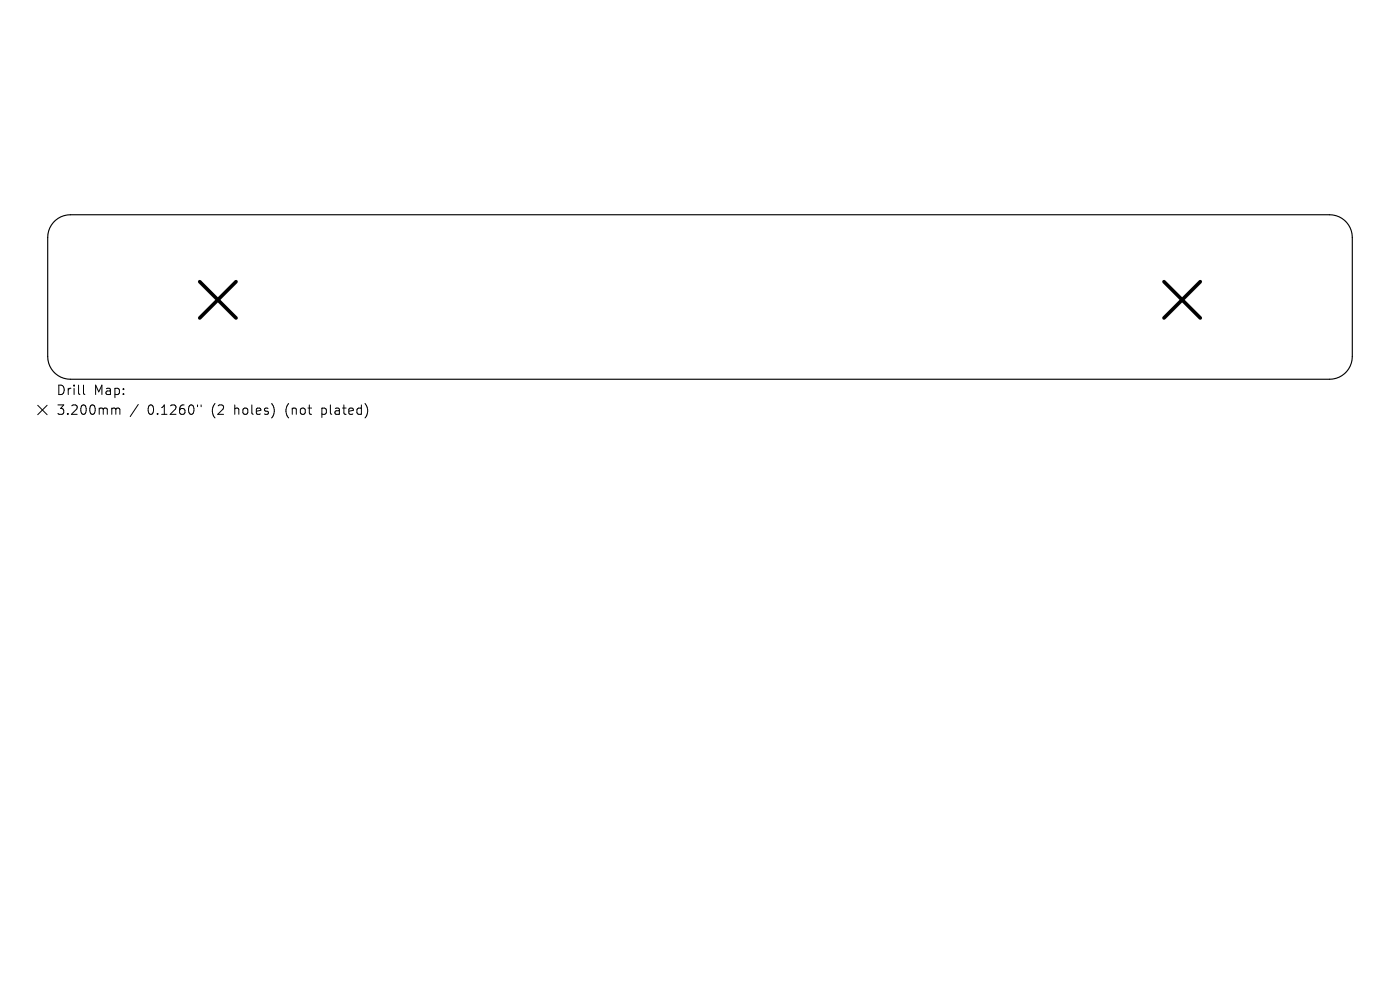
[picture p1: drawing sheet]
<svg xmlns="http://www.w3.org/2000/svg" width="297mm" height="210mm" viewBox="0 0 297 210" stroke-linecap="round" stroke-linejoin="round" font-family="sans-serif">
<defs><g id="words">
<g font-size="2.8">
<text x="12" y="84">Drill</text>
<text x="12" y="88.2">3.200mm</text>
<text x="19.9" y="84">Map:</text>
<text x="31.2" y="88.2">0.1260&quot;</text>
<text x="44.9" y="88.2">(2</text>
<text x="49.7" y="88.2">holes)</text>
<text x="60.7" y="88.2">(not</text>
<text x="68.4" y="88.2">plated)</text>
</g>
</g></defs>
<path d="M11.3 47.2a4.8 4.8 0 0 1 3.6-1.6h267.2a4.8 4.8 0 0 1 4.8 4.8v25.2a4.8 4.8 0 0 1-4.8 4.9h-267.2a4.8 4.8 0 0 1-4.8-4.9v-25.2a4.8 4.8 0 0 1 1.2-3.2z" fill="none" stroke="#000" stroke-width=".24"/>
<path d="M42.4 59.8l7.7 7.7M50.1 59.8l-7.7 7.7M246.9 59.8l7.7 7.7M254.6 59.8l-7.7 7.7" fill="none" stroke="#000" stroke-width=".77"/>
<path d="M8 86l2 2M10 86l-2 2M17.7 81.7v1.7l.3 .3M24.3 86.6l.3 .2M24.6 86.8v1.1M24.6 86.8l.3-.2 .4 .1 .1 1.2M29.3 85.8l-1.7 2.6M41.9 85.9v.4M42.7 85.9v.4M58.1 86.5v1.3M77.5 85.7a2.35 2.35 0 0 1 0 2.9" fill="none" stroke="#000" stroke-width=".21"/>
<use href="#words"/>
</svg>
